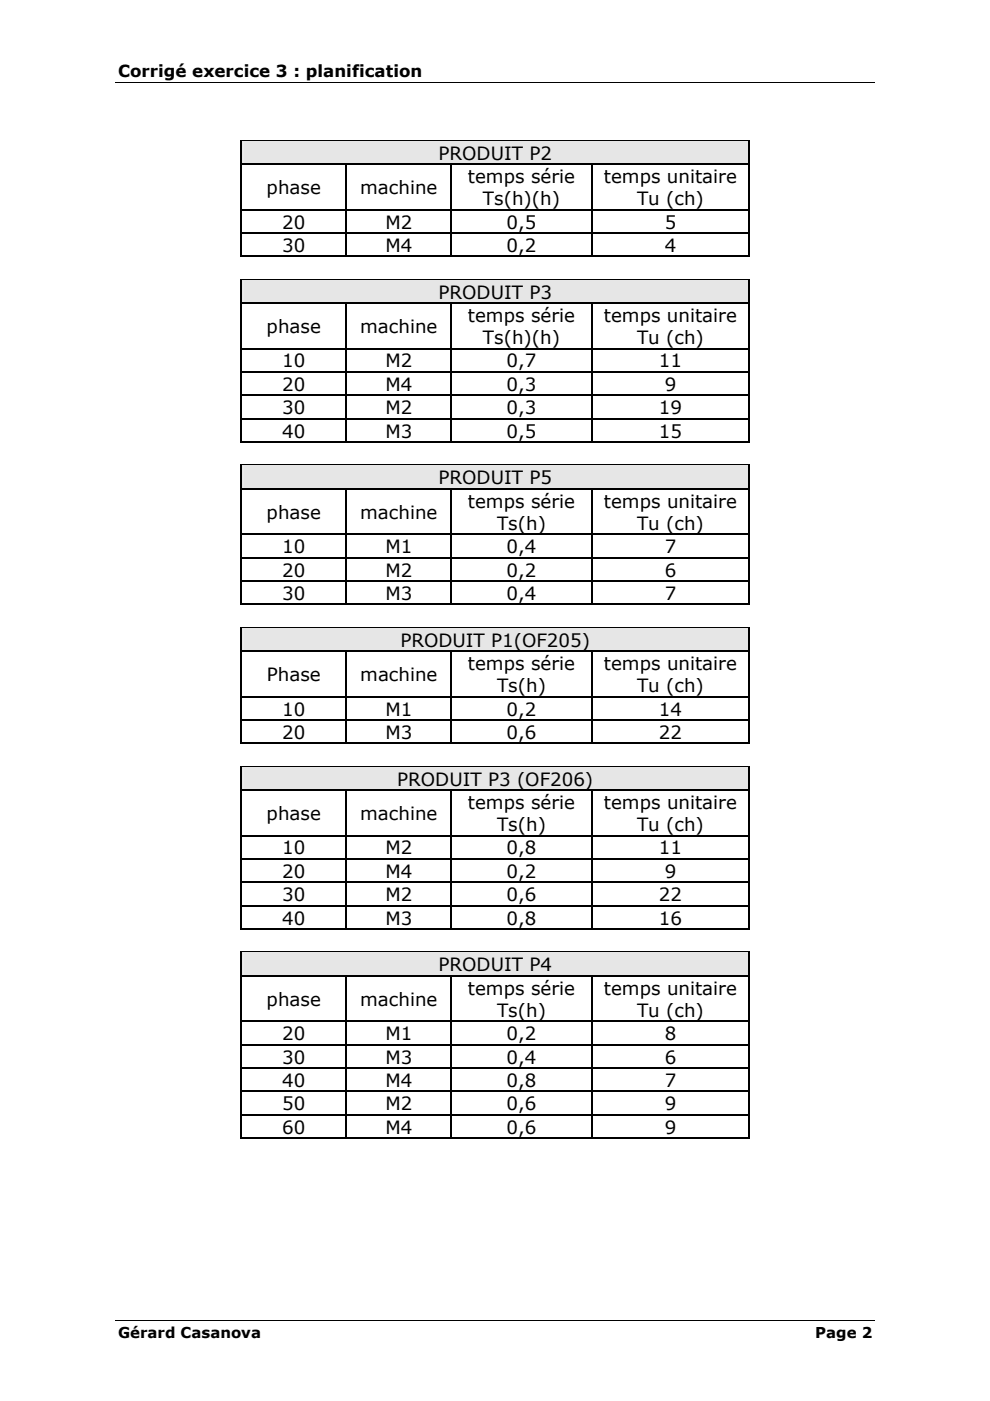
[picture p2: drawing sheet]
<svg xmlns="http://www.w3.org/2000/svg" width="210mm" height="297mm" viewBox="0 0 210 297" stroke-linecap="round" stroke-linejoin="round" font-family="sans-serif">
<defs><g id="words">
<g font-size="3.9">
<text x="93" y="33.8">PRODUIT P2</text>
<text x="56.5" y="41.1">phase</text>
<text x="76.4" y="41.1">machine</text>
<text x="99.2" y="38.8">temps série</text>
<text x="128" y="38.8">temps unitaire</text>
<text x="102.4" y="43.5">Ts(h)(h)</text>
<text x="135.1" y="43.5">Tu (ch)</text>
<text x="59.8" y="48.5">20</text>
<text x="59.8" y="53.4">30</text>
<text x="81.7" y="48.5">M2</text>
<text x="81.7" y="53.4">M4</text>
<text x="107.4" y="48.5">0,5</text>
<text x="107.4" y="53.4">0,2</text>
<text x="140.9" y="48.5">5</text>
<text x="140.9" y="53.4">4</text>
<text x="93" y="63.3">PRODUIT P3</text>
<text x="56.5" y="70.6">phase</text>
<text x="76.4" y="70.6">machine</text>
<text x="99.2" y="68.3">temps série</text>
<text x="128" y="68.3">temps unitaire</text>
<text x="59.8" y="77.9">10</text>
<text x="81.7" y="77.9">M2</text>
<text x="102.4" y="72.9">Ts(h)(h)</text>
<text x="107.4" y="77.9">0,7</text>
<text x="135.1" y="72.9">Tu (ch)</text>
<text x="139.7" y="77.9">11</text>
<text x="59.8" y="82.9">20</text>
<text x="81.7" y="82.9">M4</text>
<text x="107.4" y="82.9">0,3</text>
<text x="140.9" y="82.9">9</text>
<text x="59.8" y="87.8">30</text>
<text x="81.7" y="87.8">M2</text>
<text x="107.4" y="87.8">0,3</text>
<text x="139.7" y="87.8">19</text>
<text x="59.8" y="92.8">40</text>
<text x="81.7" y="92.8">M3</text>
<text x="107.4" y="92.8">0,5</text>
<text x="139.7" y="92.8">15</text>
<text x="93" y="102.7">PRODUIT P5</text>
<text x="99.2" y="107.6">temps série</text>
<text x="128" y="107.6">temps unitaire</text>
<text x="56.5" y="110">phase</text>
<text x="76.4" y="110">machine</text>
<text x="105.4" y="112.3">Ts(h)</text>
<text x="135.1" y="112.3">Tu (ch)</text>
<text x="59.8" y="117.3">10</text>
<text x="81.7" y="117.3">M1</text>
<text x="107.4" y="117.3">0,4</text>
<text x="140.9" y="117.3">7</text>
<text x="59.8" y="122.2">20</text>
<text x="81.7" y="122.2">M2</text>
<text x="107.4" y="122.2">0,2</text>
<text x="140.9" y="122.2">6</text>
<text x="59.8" y="127.2">30</text>
<text x="81.7" y="127.2">M3</text>
<text x="107.4" y="127.2">0,4</text>
<text x="140.9" y="127.2">7</text>
<text x="84.9" y="137.1">PRODUIT P1(OF205)</text>
<text x="99.2" y="142">temps série</text>
<text x="128" y="142">temps unitaire</text>
<text x="56.6" y="144.4">Phase</text>
<text x="76.4" y="144.4">machine</text>
<text x="105.4" y="146.7">Ts(h)</text>
<text x="135.1" y="146.7">Tu (ch)</text>
<text x="59.8" y="151.7">10</text>
<text x="81.7" y="151.7">M1</text>
<text x="107.4" y="151.7">0,2</text>
<text x="139.7" y="151.7">14</text>
<text x="59.8" y="156.7">20</text>
<text x="81.7" y="156.7">M3</text>
<text x="107.4" y="156.7">0,6</text>
<text x="139.7" y="156.7">22</text>
<text x="84.2" y="166.6">PRODUIT P3 (OF206)</text>
<text x="56.5" y="173.8">phase</text>
<text x="76.4" y="173.8">machine</text>
<text x="99.2" y="171.5">temps série</text>
<text x="128" y="171.5">temps unitaire</text>
<text x="105.4" y="176.2">Ts(h)</text>
<text x="135.1" y="176.2">Tu (ch)</text>
<text x="59.8" y="181.2">10</text>
<text x="81.7" y="181.2">M2</text>
<text x="107.4" y="181.2">0,8</text>
<text x="139.7" y="181.2">11</text>
<text x="59.8" y="186.1">20</text>
<text x="59.8" y="191.1">30</text>
<text x="81.7" y="186.1">M4</text>
<text x="81.7" y="191.1">M2</text>
<text x="107.4" y="186.1">0,2</text>
<text x="107.4" y="191.1">0,6</text>
<text x="139.7" y="191.1">22</text>
<text x="140.9" y="186.1">9</text>
<text x="59.8" y="196">40</text>
<text x="81.7" y="196">M3</text>
<text x="107.4" y="196">0,8</text>
<text x="139.7" y="196">16</text>
<text x="93" y="205.9">PRODUIT P4</text>
<text x="56.5" y="213.2">phase</text>
<text x="76.4" y="213.2">machine</text>
<text x="99.2" y="210.9">temps série</text>
<text x="105.4" y="215.6">Ts(h)</text>
<text x="128" y="210.9">temps unitaire</text>
<text x="135.1" y="215.6">Tu (ch)</text>
<text x="59.8" y="220.5">20</text>
<text x="81.7" y="220.5">M1</text>
<text x="107.4" y="220.5">0,2</text>
<text x="140.9" y="220.5">8</text>
<text x="59.8" y="225.5">30</text>
<text x="81.7" y="225.5">M3</text>
<text x="107.4" y="225.5">0,4</text>
<text x="140.9" y="225.5">6</text>
<text x="59.8" y="230.4">40</text>
<text x="81.7" y="230.4">M4</text>
<text x="107.4" y="230.4">0,8</text>
<text x="140.9" y="230.4">7</text>
<text x="59.8" y="235.4">50</text>
<text x="81.7" y="235.4">M2</text>
<text x="107.4" y="235.4">0,6</text>
<text x="140.9" y="235.4">9</text>
<text x="59.8" y="240.3">60</text>
<text x="81.7" y="240.3">M4</text>
<text x="107.4" y="240.3">0,6</text>
<text x="140.9" y="240.3">9</text>
</g>
<text font-size="3.5" x="25" y="16.2">Corrigé exercice 3 : planification</text>
<g font-size="3.2">
<text x="25" y="283.7">Gérard Casanova</text>
<text x="172.9" y="283.7">Page 2</text>
</g>
</g></defs>
<path d="M24.5 17.4h161M24.5 280.1h161" fill="none" stroke="#000" stroke-width=".21"/>
<g fill="#e6e6e6">
<path d="M51.7 30h106.6v4.6h-106.6z"/>
<path d="M51.3 30h107.4v4.7h-107.4z"/>
</g>
<g fill="#000">
<path d="M51 29.7h.3v.3h-.3zM51 34.6h.3v.3h-.3zM73.3 34.6h.3v.3h-.3zM95.6 34.6h.2v.3h-.2zM125.3 34.6h.3v.3h-.3zM158.7 29.7h.3v.3h-.3zM158.7 34.6h.3v.3h-.3zM51 44.3h.3v.3h-.3zM51 49.3h.3v.2h-.3zM73.3 44.3h.3v.3h-.3zM73.3 49.3h.3v.2h-.3zM95.6 44.3h.2v.3h-.2z"/>
<path d="M95.6 49.3h.2v.2h-.2zM125.3 44.3h.3v.3h-.3zM125.3 49.3h.3v.2h-.3zM158.7 44.3h.3v.3h-.3zM158.7 49.3h.3v.2h-.3zM158.7 54.2h.3v.3h-.3z"/>
</g>
<g fill="none" stroke="#000" stroke-width=".25">
<path d="M51 29.8h107.7M51.2 30v4.6M51.2 34.9v9.4M51.3 34.8h22M73.4 34.9v9.4M73.6 34.8h22M95.7 34.9v9.4M95.8 34.8h29.5M125.5 34.9v9.4M125.6 34.8h33.1M158.9 30v4.6M158.9 34.9v9.4"/>
<path d="M51 54.3h22.3M51.2 44.6v4.7M51.2 49.5v5M51.3 44.4h22M51.3 49.4h22M73.4 44.6v4.7M73.4 49.5v5M73.6 44.4h22M73.6 49.4h22M73.6 54.3h22M95.7 44.6v4.7M95.7 49.5v5"/>
<path d="M95.8 44.4h29.5M95.8 49.4h29.5M95.8 54.3h29.5M125.5 44.6v4.7M125.5 49.5v5M125.6 44.4h33.1M125.6 49.4h33.1M125.6 54.3h33.1M158.9 44.6v4.7M158.9 49.5v5"/>
</g>
<path d="M51.3 30h107.4" fill="none" stroke="#e6e6e6" stroke-width=".21"/>
<g fill="#e6e6e6">
<path d="M51.7 59.4h106.6v4.7h-106.6z"/>
<path d="M51.3 59.4h107.4v4.7h-107.4z"/>
</g>
<g fill="#000">
<path d="M51 59.2h.3v.2h-.3zM158.7 59.2h.3v.2h-.3zM51 64.1h.3v.3h-.3zM51 73.8h.3v.2h-.3zM51 78.7h.3v.3h-.3zM73.3 64.1h.3v.3h-.3zM73.3 73.8h.3v.2h-.3zM73.3 78.7h.3v.3h-.3zM95.6 64.1h.2v.3h-.2zM95.6 73.8h.2v.2h-.2zM95.6 78.7h.2v.3h-.2zM125.3 64.1h.3v.3h-.3z"/>
<path d="M125.3 73.8h.3v.2h-.3zM125.3 78.7h.3v.3h-.3zM158.7 64.1h.3v.3h-.3zM158.7 73.8h.3v.2h-.3zM158.7 78.7h.3v.3h-.3zM51 83.7h.3v.2h-.3zM51 88.6h.3v.3h-.3zM73.3 83.7h.3v.2h-.3zM73.3 88.6h.3v.3h-.3zM95.6 83.7h.2v.2h-.2zM95.6 88.6h.2v.3h-.2zM125.3 83.7h.3v.2h-.3z"/>
<path d="M125.3 88.6h.3v.3h-.3zM158.7 83.7h.3v.2h-.3zM158.7 88.6h.3v.3h-.3zM158.7 93.6h.3v.2h-.3z"/>
</g>
<g fill="none" stroke="#000" stroke-width=".25">
<path d="M51 59.3h107.7M51.2 59.4v4.7M158.9 59.4v4.7M51.2 64.4v9.4M51.2 74v4.7M51.2 79v4.7M51.3 64.2h22M51.3 73.9h22M51.3 78.8h22M73.4 64.4v9.4M73.4 74v4.7M73.4 79v4.7"/>
<path d="M73.6 64.2h22M73.6 73.9h22M73.6 78.8h22M95.7 64.4v9.4M95.7 74v4.7M95.7 79v4.7M95.8 64.2h29.5M95.8 73.9h29.5M95.8 78.8h29.5M125.5 64.4v9.4M125.5 74v4.7M125.5 79v4.7"/>
<path d="M125.6 64.2h33.1M125.6 73.9h33.1M125.6 78.8h33.1M158.9 64.4v9.4M158.9 74v4.7M158.9 79v4.7M51 93.7h22.3M51.2 83.9v4.7M51.2 88.9v4.9M51.3 83.8h22M51.3 88.8h22M73.4 83.9v4.7"/>
<path d="M73.4 88.9v4.9M73.6 83.8h22M73.6 88.8h22M73.6 93.7h22M95.7 83.9v4.7M95.7 88.9v4.9M95.8 83.8h29.5M95.8 88.8h29.5M95.8 93.7h29.5M125.5 83.9v4.7M125.5 88.9v4.9M125.6 83.8h33.1"/>
<path d="M125.6 88.8h33.1M125.6 93.7h33.1M158.9 83.9v4.7M158.9 88.9v4.9"/>
</g>
<path d="M51.3 59.4h107.4" fill="none" stroke="#e6e6e6" stroke-width=".21"/>
<g fill="#e6e6e6">
<path d="M51.7 98.8h106.6v4.7h-106.6z"/>
<path d="M51.3 98.8h107.4v4.7h-107.4z"/>
</g>
<g fill="#000">
<path d="M51 98.5h.3v.3h-.3zM158.7 98.5h.3v.3h-.3zM51 103.5h.3v.3h-.3zM51 113.1h.3v.3h-.3zM51 118.1h.3v.3h-.3zM73.3 103.5h.3v.3h-.3zM73.3 113.1h.3v.3h-.3zM73.3 118.1h.3v.3h-.3zM95.6 103.5h.2v.3h-.2zM95.6 113.1h.2v.3h-.2zM95.6 118.1h.2v.3h-.2zM125.3 103.5h.3v.3h-.3z"/>
<path d="M125.3 113.1h.3v.3h-.3zM125.3 118.1h.3v.3h-.3zM158.7 103.5h.3v.3h-.3zM158.7 113.1h.3v.3h-.3zM158.7 118.1h.3v.3h-.3zM51 123h.3v.3h-.3zM73.3 123h.3v.3h-.3zM95.6 123h.2v.3h-.2zM125.3 123h.3v.3h-.3zM158.7 123h.3v.3h-.3zM158.7 128h.3v.2h-.3z"/>
</g>
<g fill="none" stroke="#000" stroke-width=".25">
<path d="M51 98.7h107.7M51.2 98.8v4.7M158.9 98.8v4.7M51.2 103.8v9.3M51.2 113.4v4.7M51.2 118.4v4.6M51.3 103.6h22M51.3 113.3h22M51.3 118.2h22M73.4 103.8v9.3M73.4 113.4v4.7M73.4 118.4v4.6"/>
<path d="M73.6 103.6h22M73.6 113.3h22M73.6 118.2h22M95.7 103.8v9.3M95.7 113.4v4.7M95.7 118.4v4.6M95.8 103.6h29.5M95.8 113.3h29.5M95.8 118.2h29.5M125.5 103.8v9.3M125.5 113.4v4.7M125.5 118.4v4.6"/>
<path d="M125.6 103.6h33.1M125.6 113.3h33.1M125.6 118.2h33.1M158.9 103.8v9.3M158.9 113.4v4.7M158.9 118.4v4.6M51 128.1h22.3M51.2 123.3v4.9M51.3 123.2h22M73.4 123.3v4.9M73.6 123.2h22M73.6 128.1h22"/>
<path d="M95.7 123.3v4.9M95.8 123.2h29.5M95.8 128.1h29.5M125.5 123.3v4.9M125.6 123.2h33.1M125.6 128.1h33.1M158.9 123.3v4.9"/>
</g>
<path d="M51.3 98.8h107.4" fill="none" stroke="#e6e6e6" stroke-width=".21"/>
<g fill="#e6e6e6">
<path d="M51.7 133.2h106.6v4.7h-106.6z"/>
<path d="M51.3 133.2h107.4v4.7h-107.4z"/>
</g>
<g fill="#000">
<path d="M51 132.9h.3v.3h-.3zM51 137.9h.3v.3h-.3zM73.3 137.9h.3v.3h-.3zM95.6 137.9h.2v.3h-.2zM125.3 137.9h.3v.3h-.3zM158.7 132.9h.3v.3h-.3zM158.7 137.9h.3v.3h-.3zM51 147.6h.3v.2h-.3zM51 152.5h.3v.3h-.3zM73.3 147.6h.3v.2h-.3zM73.3 152.5h.3v.3h-.3zM95.6 147.6h.2v.2h-.2z"/>
<path d="M95.6 152.5h.2v.3h-.2zM125.3 147.6h.3v.2h-.3zM125.3 152.5h.3v.3h-.3zM158.7 147.6h.3v.2h-.3zM158.7 152.5h.3v.3h-.3zM158.7 157.5h.3v.2h-.3z"/>
</g>
<g fill="none" stroke="#000" stroke-width=".25">
<path d="M51 133.1h107.7M51.2 133.2v4.7M51.2 138.2v9.4M51.3 138h22M73.4 138.2v9.4M73.6 138h22M95.7 138.2v9.4M95.8 138h29.5M125.5 138.2v9.4M125.6 138h33.1M158.9 133.2v4.7M158.9 138.2v9.4"/>
<path d="M51 157.6h22.3M51.2 147.8v4.7M51.2 152.8v4.9M51.3 147.7h22M51.3 152.6h22M73.4 147.8v4.7M73.4 152.8v4.9M73.6 147.7h22M73.6 152.6h22M73.6 157.6h22M95.7 147.8v4.7M95.7 152.8v4.9"/>
<path d="M95.8 147.7h29.5M95.8 152.6h29.5M95.8 157.6h29.5M125.5 147.8v4.7M125.5 152.8v4.9M125.6 147.7h33.1M125.6 152.6h33.1M125.6 157.6h33.1M158.9 147.8v4.7M158.9 152.8v4.9"/>
</g>
<path d="M51.3 133.2h107.4" fill="none" stroke="#e6e6e6" stroke-width=".21"/>
<g fill="#e6e6e6">
<path d="M51.7 162.7h106.6v4.7h-106.6z"/>
<path d="M51.3 162.7h107.4v4.7h-107.4z"/>
</g>
<g fill="#000">
<path d="M51 162.4h.3v.3h-.3zM51 167.4h.3v.2h-.3zM51 177h.3v.3h-.3zM73.3 167.4h.3v.2h-.3zM73.3 177h.3v.3h-.3zM95.6 167.4h.2v.2h-.2zM95.6 177h.2v.3h-.2zM125.3 167.4h.3v.2h-.3zM125.3 177h.3v.3h-.3zM158.7 162.4h.3v.3h-.3zM158.7 167.4h.3v.2h-.3zM158.7 177h.3v.3h-.3z"/>
<path d="M51 182h.3v.2h-.3zM51 186.9h.3v.3h-.3zM51 191.9h.3v.3h-.3zM73.3 182h.3v.2h-.3zM73.3 186.9h.3v.3h-.3zM73.3 191.9h.3v.3h-.3zM95.6 182h.2v.2h-.2zM95.6 186.9h.2v.3h-.2zM95.6 191.9h.2v.3h-.2zM125.3 182h.3v.2h-.3zM125.3 186.9h.3v.3h-.3zM125.3 191.9h.3v.3h-.3z"/>
<path d="M158.7 182h.3v.2h-.3zM158.7 186.9h.3v.3h-.3zM158.7 191.9h.3v.3h-.3zM158.7 196.8h.3v.3h-.3z"/>
</g>
<g fill="none" stroke="#000" stroke-width=".25">
<path d="M51 162.5h107.7M51.2 162.7v4.7M51.2 167.6v9.4M51.2 177.3v4.7M51.3 167.5h22M51.3 177.1h22M73.4 167.6v9.4M73.4 177.3v4.7M73.6 167.5h22M73.6 177.1h22M95.7 167.6v9.4M95.7 177.3v4.7"/>
<path d="M95.8 167.5h29.5M95.8 177.1h29.5M125.5 167.6v9.4M125.5 177.3v4.7M125.6 167.5h33.1M125.6 177.1h33.1M158.9 162.7v4.7M158.9 167.6v9.4M158.9 177.3v4.7M51 197h22.3M51.2 182.2v4.7M51.2 187.2v4.7"/>
<path d="M51.2 192.2v4.9M51.3 182.1h22M51.3 187h22M51.3 192h22M73.4 182.2v4.7M73.4 187.2v4.7M73.4 192.2v4.9M73.6 182.1h22M73.6 187h22M73.6 192h22M73.6 197h22M95.7 182.2v4.7"/>
<path d="M95.7 187.2v4.7M95.7 192.2v4.9M95.8 182.1h29.5M95.8 187h29.5M95.8 192h29.5M95.8 197h29.5M125.5 182.2v4.7M125.5 187.2v4.7M125.5 192.2v4.9M125.6 182.1h33.1M125.6 187h33.1M125.6 192h33.1"/>
<path d="M125.6 197h33.1M158.9 182.2v4.7M158.9 187.2v4.7M158.9 192.2v4.9"/>
</g>
<path d="M51.3 162.7h107.4" fill="none" stroke="#e6e6e6" stroke-width=".21"/>
<g fill="#e6e6e6">
<path d="M51.7 202.1h106.6v4.6h-106.6z"/>
<path d="M51.3 202.1h107.4v4.7h-107.4z"/>
</g>
<g fill="#000">
<path d="M51 201.8h.3v.3h-.3zM51 206.7h.3v.3h-.3zM51 216.4h.3v.3h-.3zM73.3 206.7h.3v.3h-.3zM73.3 216.4h.3v.3h-.3zM95.6 206.7h.2v.3h-.2zM95.6 216.4h.2v.3h-.2zM125.3 206.7h.3v.3h-.3zM125.3 216.4h.3v.3h-.3zM158.7 201.8h.3v.3h-.3zM158.7 201.8h.3v.2h-.3zM158.7 206.7h.3v.3h-.3z"/>
<path d="M158.7 216.4h.3v.3h-.3zM51 221.3h.3v.3h-.3zM51 226.3h.3v.3h-.3zM51 231.2h.3v.3h-.3zM51 236.2h.3v.3h-.3zM73.3 221.3h.3v.3h-.3zM73.3 226.3h.3v.3h-.3zM73.3 231.2h.3v.3h-.3zM73.3 236.2h.3v.3h-.3zM95.6 221.3h.2v.3h-.2zM95.6 226.3h.2v.3h-.2zM95.6 231.2h.2v.3h-.2z"/>
<path d="M95.6 236.2h.2v.3h-.2zM125.3 221.3h.3v.3h-.3zM125.3 226.3h.3v.3h-.3zM125.3 231.2h.3v.3h-.3zM125.3 236.2h.3v.3h-.3zM158.7 221.3h.3v.3h-.3zM158.7 226.3h.3v.3h-.3zM158.7 231.2h.3v.3h-.3zM158.7 236.2h.3v.3h-.3zM158.7 241.2h.3v.2h-.3z"/>
</g>
<g fill="none" stroke="#000" stroke-width=".25">
<path d="M51 201.9h107.7M51.2 202.1v4.6M51.2 207v9.4M51.2 216.7v4.6M51.3 206.9h22M51.3 216.5h22M73.4 207v9.4M73.4 216.7v4.6M73.6 206.9h22M73.6 216.5h22M95.7 207v9.4M95.7 216.7v4.6"/>
<path d="M95.8 206.9h29.5M95.8 216.5h29.5M125.5 207v9.4M125.5 216.7v4.6M125.6 206.9h33.1M125.6 216.5h33.1M158.9 202.1v4.6M158.9 207v9.4M158.9 216.7v4.6M51.2 221.6v4.7M51.2 226.6v4.6M51.2 231.5v4.7"/>
<path d="M51.2 236.5v4.9M51.3 221.5h22M51.3 226.4h22M51.3 231.4h22M51.3 236.3h22M73.4 221.6v4.7M73.4 226.6v4.6M73.4 231.5v4.7M73.4 236.5v4.9M73.6 221.5h22M73.6 226.4h22M73.6 231.4h22"/>
<path d="M73.6 236.3h22M95.7 221.6v4.7M95.7 226.6v4.6M95.7 231.5v4.7M95.7 236.5v4.9M95.8 221.5h29.5M95.8 226.4h29.5M95.8 231.4h29.5M95.8 236.3h29.5M125.5 221.6v4.7M125.5 226.6v4.6M125.5 231.5v4.7"/>
<path d="M125.5 236.5v4.9M125.6 221.5h33.1M125.6 226.4h33.1M125.6 231.4h33.1M125.6 236.3h33.1M158.9 221.6v4.7M158.9 226.6v4.6M158.9 231.5v4.7M158.9 236.5v4.9M51 241.3h22.3M73.6 241.3h22M95.8 241.3h29.5"/>
<path d="M125.6 241.3h33.1"/>
</g>
<path d="M51.3 202h107.4" fill="none" stroke="#e6e6e6" stroke-width=".21"/>
<use href="#words"/>
</svg>
